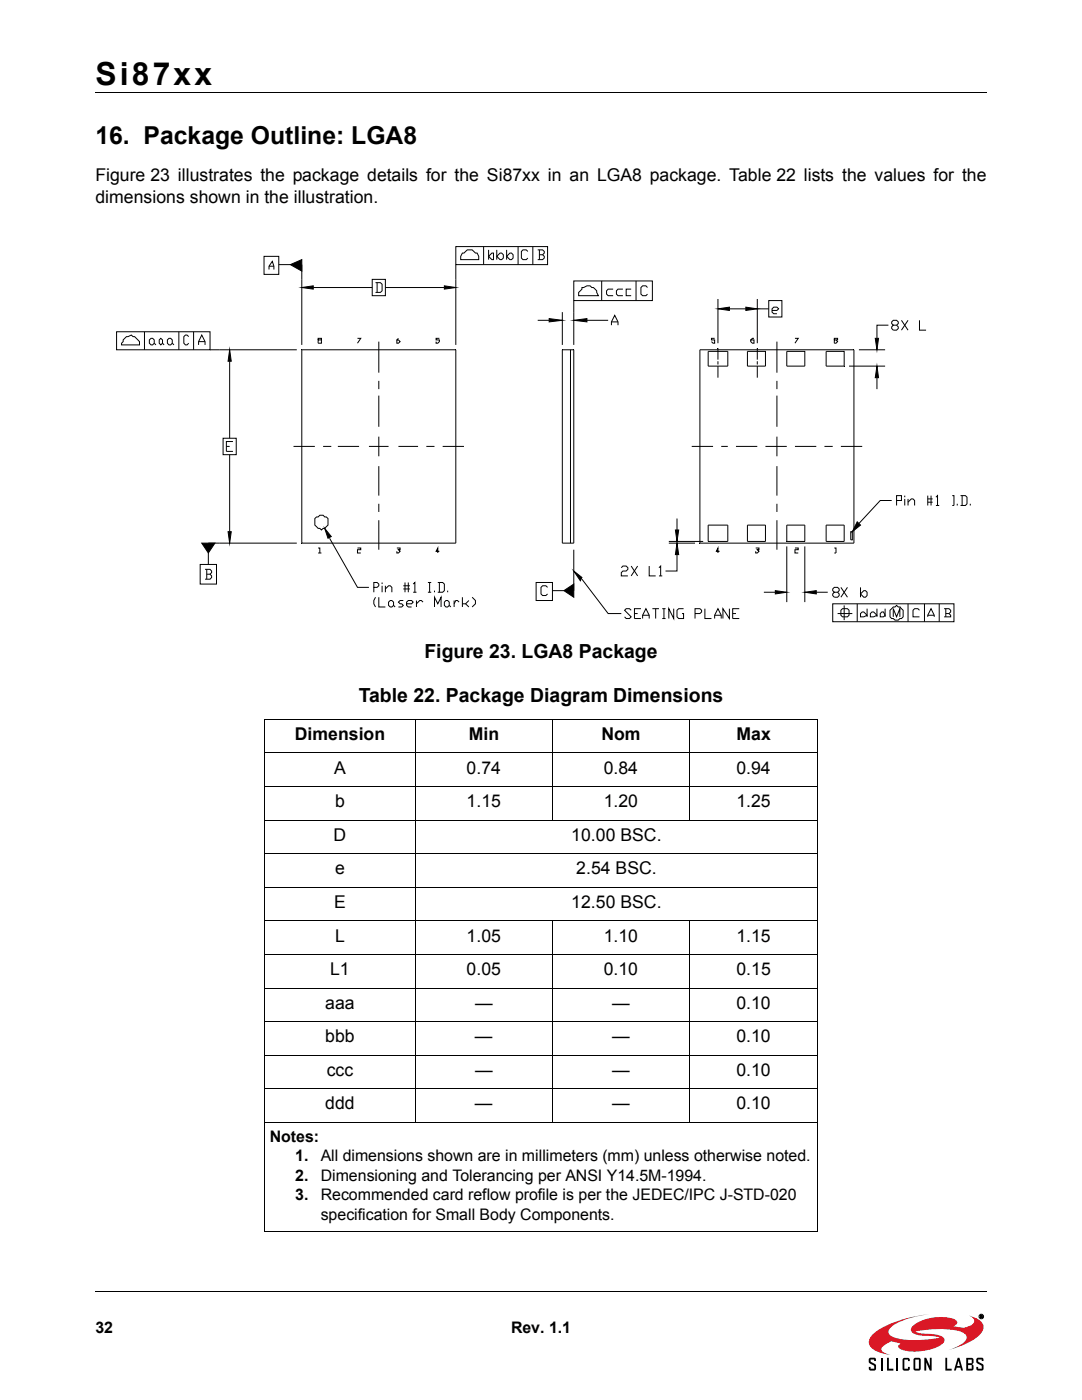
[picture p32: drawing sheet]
<svg xmlns="http://www.w3.org/2000/svg" width="216mm" height="279mm" viewBox="0 0 216 279" stroke-linecap="round" stroke-linejoin="round" font-family="sans-serif">
<defs><g id="words">
<text font-size="6.3" x="19" y="16.9">Si87xx</text>
<text font-size="4.9" x="19" y="28.7">16. Package Outline: LGA8</text>
<g font-size="3.9">
<text x="84.7" y="131.3">Figure 23. LGA8 Package</text>
<text x="71.6" y="140.1">Table 22. Package Diagram Dimensions</text>
</g>
<g font-size="3.5">
<text x="19" y="36.2">Figure 23 illustrates the package details for the Si87xx in an LGA8 package. Table 22 lists the values for the</text>
<text x="19" y="40.5">dimensions shown in the illustration.</text>
<text x="58.8" y="147.7">Dimension</text>
<text x="93.5" y="147.7">Min</text>
<text x="120" y="147.7">Nom</text>
<text x="147" y="147.7">Max</text>
<text x="66.7" y="154.4">A</text>
<text x="93.1" y="154.4">0.74</text>
<text x="120.5" y="154.4">0.84</text>
<text x="146.9" y="154.4">0.94</text>
<text x="66.9" y="161.1">b</text>
<text x="93.1" y="161.1">1.15</text>
<text x="120.5" y="161.1">1.20</text>
<text x="146.9" y="161.1">1.25</text>
<text x="66.6" y="167.8">D</text>
<text x="114" y="167.8">10.00 BSC.</text>
<text x="66.9" y="174.5">e</text>
<text x="115" y="174.5">2.54 BSC.</text>
<text x="66.7" y="181.2">E</text>
<text x="114" y="181.2">12.50 BSC.</text>
<text x="66.9" y="187.9">L</text>
<text x="93.1" y="187.9">1.05</text>
<text x="120.5" y="187.9">1.10</text>
<text x="146.9" y="187.9">1.15</text>
<text x="65.9" y="194.6">L1</text>
<text x="93.1" y="194.6">0.05</text>
<text x="120.5" y="194.6">0.10</text>
<text x="146.9" y="194.6">0.15</text>
<text x="64.9" y="201.3">aaa</text>
<text x="94.8" y="201.3">—</text>
<text x="122.1" y="201.3">—</text>
<text x="146.9" y="201.3">0.10</text>
<text x="64.9" y="208">bbb</text>
<text x="94.8" y="208">—</text>
<text x="122.1" y="208">—</text>
<text x="146.9" y="208">0.10</text>
<text x="65.2" y="214.7">ccc</text>
<text x="94.8" y="214.7">—</text>
<text x="122.1" y="214.7">—</text>
<text x="146.9" y="214.7">0.10</text>
<text x="64.9" y="221.4">ddd</text>
<text x="94.8" y="221.4">—</text>
<text x="122.1" y="221.4">—</text>
<text x="146.9" y="221.4">0.10</text>
</g>
<g font-size="3.2">
<text x="53.8" y="227.9">Notes:</text>
<text x="58.9" y="231.8">1.</text>
<text x="64" y="231.8">All dimensions shown are in millimeters (mm) unless otherwise noted.</text>
<text x="58.9" y="235.6">2.</text>
<text x="58.9" y="239.5">3.</text>
<text x="64" y="235.6">Dimensioning and Tolerancing per ANSI Y14.5M-1994.</text>
<text x="64" y="239.5">Recommended card reflow profile is per the JEDEC/IPC J-STD-020</text>
<text x="64" y="243.4">specification for Small Body Components.</text>
<text x="19" y="266">32</text>
<text x="102" y="266">Rev. 1.1</text>
</g>
</g></defs>
<path d="M19 18.4h177.8M19.1 257.8h177.8" fill="none" stroke="#000" stroke-width=".2"/>
<path d="M172.3 258.6h25v18.7h-25z" fill="#fff"/>
<path d="M174.3 266.1a21.4 21.4 0 0 1 9.7-3.6l1.5-.2a16.9 16.9 0 0 0-7.6 2.5 1.05 1.05 0 0 0-.6 1 1.05 1.05 0 0 0 .7 .9 17 17 0 0 0 8.9 .4l.6-.1a11.4 11.4 0 0 0-3.8-.5h-.4a1.42 1.42 0 0 1-1.6-1.2 2.83 2.83 0 0 1 1.9-1.6 9.2 9.2 0 0 1 7-.3 .65 .65 0 0 1 .4 .7 .65 .65 0 0 1-.7 .5l-.1 .1a4.3 4.3 0 0 0 3.3-.1 .97 .97 0 0 0 .9-.9 .97 .97 0 0 0-.8-1l-.3-.1 .5 .1a2.73 2.73 0 0 1 2.5 2.3 5.4 5.4 0 0 1-3.4 3.1l-3.8 1.4a6.3 6.3 0 0 0 3.8-2.3 1.39 1.39 0 0 0-1.4-1.5 21.1 21.1 0 0 0-8.9 0l1.1 .4a10.3 10.3 0 0 1 4.4 .7 .81 .81 0 0 1-.1 1.5 10.1 10.1 0 0 1-8.3 .9l-.5-.5 .5-.6-1.9-.4-.6 .3a1.81 1.81 0 0 0-1.3 1.4l.6 .6 1.2 .4-1.6-.3a3.4 3.4 0 0 1-2.7-2 2.19 2.19 0 0 1 .9-2z" fill="#da1826"/>
<g fill="none" stroke="#000" stroke-width=".2">
<path d="M52.7 143.6h110.5M52.7 150.3h110.5M52.7 157h110.5M52.8 143.7v102.1M82.9 143.5v80.6M110.2 143.5v20.3M137.6 143.5v20.3M163.1 143.7v102.1M52.7 163.7h110.5M52.7 170.4h110.5M52.7 177.1h110.5M52.7 183.8h110.5"/>
<path d="M52.7 190.5h110.5M52.7 197.2h110.5M110.2 183.7v40.4M137.6 183.7v40.4M52.7 203.9h110.5M52.7 210.6h110.5M52.7 217.3h110.5M52.7 224h110.5M52.7 245.9h110.5M195.6 262.5h.4l-.1 .2 .2 .3-.4-.2-.1 .2zM195.7 262.5l.3 .1-.3 .1z"/>
<circle cx="195.8" cy="262.7" r=".45"/>
</g>
<g fill="#000">
<path d="M173.5 271h.9l.4 .1v.5h-.4v-.3h-.7v.2v.2l1 .6 .1 .2v.7l-.2 .3h-1.1l-.1-.7h.3v.4h.7v-.6l-.1-.1a1.14 1.14 0 0 1-1-.7v-.5zM177 271h.4v2.2h.9v.3h-1.3zM180.1 271.2l.4-.2h.7l.3 .2v.4h-.3v-.3h-.7v1.9h.7v-.4h.3v.4l-.1 .3h-.9l-.4-.1zM184.4 271h.4l.7 1.6v-1.6h.4v2.5h-.4l-.7-1.6v1.6h-.4zM188.6 271h.4v2.2h.9v.3h-1.3zM195 271h.9l.3 .1v.5h-.3v-.3h-.7v.2v.2l1 .6 .1 .3v.6l-.2 .3h-1.1l-.2-.7h.4v.4h.7v-.6l-.2-.1a1.14 1.14 0 0 1-.9-.7v-.5z"/>
<path d="M182.3 271.2v2.1l.3 .2h.9l.2-.3v-2l-.3-.2h-.8zM182.6 271.3h.8v1.9h-.8z"/>
<path d="M191.1 271l-.8 2.5h.4l.2-.5h.7l.2 .5h.4l-.8-2.5zM191.3 271.6l.2 1h-.5z"/>
<path d="M192.8 271v2.5h1.3l.2-.3v-.7l-.3-.2 .3-.3-.1-.8-.3-.2zM193.2 271.3h.7v.8h-.7zM193.2 272.4h.7v.8h-.7z"/>
<path d="M195.6 262.5h.4l-.1 .2 .2 .3-.4-.2-.1 .2zM195.7 262.5v.2l.3-.1z"/>
</g>
<path d="M175.9 271v2.5M179 271v2.5" fill="none" stroke="#000" stroke-width=".36"/>
<path d="M21 46.6h173.9v80.1h-173.9z" fill="#fff"/>
<g fill="none" stroke="#000" stroke-width=".2">
<path d="M52.7 51.2h2.9v3.6h-2.9zM53.7 53.8v-.7l.6-.9 .4 .9v.7M53.7 53.1h1M55.6 52.8h2.3M57.9 52.8l2.3-1v2.3zM60.2 57.4l2.3-.4v.7zM60.2 52.8v16M62.5 57.4h11.8M74.3 55.8h2.6v3.2h-2.6zM74.9 56.4h1l.3 .3v1.3l-.3 .4h-1M75.2 56.4v2M76.9 57.4h11.8"/>
<path d="M88.7 57l2.3 .4-2.3 .3zM91 49.2h18.3v3.6h-18.3zM91 52.8v16M92.3 50.5h.3l.6-.6h1l.7 .6h.3l.3 .7v.6h-3.6v-.6zM96.5 49.2v3.6M97.5 51.2l.6-.7h.4v1.3h-.4zM97.5 49.9v1.9M99.1 51.2l.7-.7h.3l.3 .3v.7l-.3 .3h-.3zM99.1 49.9v1.9M101.1 51.2l.6-.7h.4l.3 .3v.7l-.3 .3h-.4zM101.1 49.9v1.9M103.4 49.2v3.6"/>
<path d="M105.3 50.2l-.3-.3h-.6l-.4 .3v1.3l.4 .3h.6l.3-.3M106.3 49.2v3.6M107.3 49.9h1l.3 .3v.3l-.3 .3M107.6 49.9v1.9M107.6 50.8h.7l.3 .4v.3l-.3 .3h-1M114.5 56.1h15.7v3.9h-15.7zM114.5 60v8.8M116.1 57.4h.4l.6-.4h.7l.3 .4a1.11 1.11 0 0 1 1 1l.3 .6h-3.9v-.6l.6-.7zM120.1 56.1v3.9M122.3 57.7h-1l-.3 .3v.7l.3 .3h1M124.3 57.7h-1l-.3 .3v.7l.3 .3h1M125.9 57.7h-1v1.3h1"/>
<path d="M126.9 56.1v3.9M129.2 57.4l-.3-.4h-.7l-.3 .4v1.3l.3 .3h.7l.3-.3M143.3 59.7v8.8M151.1 59.7v8.8M153.4 60h2.6v3.3h-2.6zM23.3 66.2h18.6v3.6h-18.6zM25.2 67.2l1-.3 .3 .3h.4l.9 1v.6h-3.5v-.3l.3-.3v-.4zM28.8 66.2v3.6M29.8 67.8l.3-.3h.4l.3 .3v.7l-.3 .3h-.4l-.3-.3zM30.8 68.5l.3 .3M32.1 67.5l.3 .3v.7l-.3 .3-.3-.3v-.7zM32.4 68.5l.3 .3"/>
<path d="M33.7 67.5h.4l.3 .3v.7l-.3 .3h-.4l-.3-.3v-.7zM34.4 68.5l.3 .3M35.7 66.2v3.6M37.7 67.2l-.4-.3h-.3l-.3 .3v1.3l.3 .3h.3l.4-.3M38.6 66.2v3.6M39.6 68.8v-.6l.7-1.3 .6 1.3v.6M39.6 68.2h1.3M41.9 69.8h17.3M45.8 72.1v15.4M45.8 69.8l.3 2.3h-.6zM60.2 69.8h30.8v38.6h-30.8zM63.5 67.8v-.3h.6v.3h-.6v.7h.6v-.7"/>
<path d="M71.3 67.5h.7l-.7 1M75.6 68.2v6.2M75.6 76v1.7M75.6 79v6.2M79.5 67.5l-.3 .3v.7h.3l.3-.3-.3-.4h-.3M87.7 67.5h-.7v.3h.7v.4l-.3 .3h-.4v-.3M107.3 63.9h2.3M109.6 63.6l2.6 .3-2.6 .3zM112.2 62.3v6.5M112.2 69.8h2.3v38.6h-2.3zM113.8 69.8v38.6M114.5 63.9l2.6-.3v.6z"/>
<path d="M117.1 63.9h4.2M122 64.9v-.7l.7-1.3 .6 1.3v.7M122 64.2h1.3M139.7 69.8h30.7v38.6h-30.7zM141.3 70.1h3.9v3h-3.9zM142.6 67.5h-.6v.3h.6v.7h-.3l-.3-.3M143.3 69.5v2.3M143.3 72.1v.6M143.3 73.1v2.3M143.3 61.6l2.2-.3v.7zM145.5 61.6h3.3M148.8 61.3l2.3 .3-2.3 .4z"/>
<path d="M149.1 70.1h3.6v3h-3.6zM150.5 67.5h-.4l-.3 .3v.4l.3 .3h.4v-.7h-.7M151.1 69.5v2.3M151.1 72.1v.6M151.1 73.1v2.3M151.1 61.6h2.3M154.1 62h.9l.4-.4-.4-.3h-.6l-.3 .3v.7l.3 .3h.6M155 68.2v6.2M155 76v1.7M155 79v6.2M157 70.1h3.6v3h-3.6zM158.6 67.5h.7l-.7 1"/>
<path d="M164.8 70.1h3.6v3h-3.6zM166.5 67.8v-.3h.6v.3h-.6v.7h.3l.3-.3-.3-.4M169.4 73.1h7.2M171.4 69.8h5.2M174.6 67.5h.7l-.3 2.3zM175 75.4v2.3M175 73.1l.3 2.3h-.7zM177.3 64.9h-2.3v2.6M178.9 64.9l.3 .3v.4l-.3 .3h-.7l-.3-.3v-.4l.3-.3h.7l.3-.3v-.4l-.3-.3h-.7l-.3 .3v.4l.3 .3M179.9 63.9l1.3 2M181.2 63.9l-1.3 2M183.5 63.9v2h1.3"/>
<path d="M44.5 87.5h2.6v3.2h-2.6zM45.2 89.1h.6M45.8 90.7v15.4M46.5 88.1h-1.3v2h1.3M58.6 89.1h4.2M64.5 89.1h1.6M67.4 89.1h4.2M73.6 89.1h3.9M75.6 87.1v4M75.6 93v5.9M79.5 89.1h3.9M85.1 89.1h1.6"/>
<path d="M88.3 89.1h4.3M138 89.1h4.3M143.9 89.1h1.3M146.9 89.1h4.2M152.7 89.1h4.3M155 87.1v4M155 93v5.9M158.6 89.1h4.3M164.5 89.1h1.7M167.8 89.1h4.2M177.9 99.9h-2.3l-4.2 4.6M178.9 99.9h1v-1h-1v2"/>
<path d="M180.5 98.9v.3M180.5 99.6v1.3M181.2 99.6v1.3M185.1 98.9v2M185.1 99.6h1M185.8 98.9v2M186.8 99.2l.3-.3v2M190 98.9h.4v2h-.4M191.7 98.9h.9l.4 .3v1.3l-.4 .4h-.9M192 98.9v2M39.9 112.6h3.3v4h-3.3zM40.3 108.4h2.6l-1.3 2z"/>
<path d="M40.9 113.6h1l.3 .4v.3l-.3 .3M41.3 113.6v2M41.3 114.6h.6l.3 .3v.4l-.3 .3h-1M41.6 110.4v2.2M41.6 108.4h17.6M45.5 106.1h.6l-.3 2.3zM62.8 103.5l1-.7h.7l.3 .4h.3l.3 .3v1.3l-.6 .7h-.3l-.4 .3-.3-.3h-.3l-.7-.7zM63.5 109.4h.3v1M63.5 110.4h.6M64.8 105.5l1.3 1.6-.7 .3zM65.8 107.4l5.5 9.8h2.3M71.3 109.4h.7v.3h-.7v.7h.7"/>
<path d="M74.6 117.2h.6l.4-.3v-.3l-.4-.4h-.6v2M74.9 119.2l-.3 .6v.7l.3 .6M75.6 119.2v1.9h1.3M75.6 100.5v1.7M75.6 103.8v5.9M76.2 116.2v.4M76.2 116.9v1.3M76.9 117.5l.6-.6h.4l.3 .3v1M76.9 116.9v1.3M79.2 109.4h.6v.3h-.3l.3 .3-.3 .4h-.3v-.4M80.5 117.5h1.3M80.5 116.9h1.3"/>
<path d="M80.5 119.8h-.7l-.3 .4 1 .6-.3 .3h-.7M80.8 116.2v2M81.5 116.2v2M82.4 116.6l.4-.4v2M82.4 118.2h.7M83.1 119.8v1.3M85.4 118.2h.6M85.4 116.2h.6M85.7 116.2v2M86.7 117.9v.3M87.4 116.2h.9l.4 .4v1.3l-.4 .3h-.9M87.7 110h-.7l.4-.6v1"/>
<path d="M87.7 116.2v2M89 119.8h.3l.3 .4v.6l-.3 .3h-.3l-.3-.3v-.6zM89.3 117.9v.3M90.6 119.8v1.3M92.3 119.2v1.9M93.6 119.8l-.7 .7h-.6M94.2 119.2l.7 .6v.7l-.7 .6M107 116.2h3.2v3.6h-3.2zM109.3 117.2l-.4-.3h-.6l-.3 .3v1.3l.3 .4h.6l.4-.4M110.2 117.9h2.3M112.5 117.9l2-1.3v2.6zM114.5 109.7v8.2"/>
<path d="M114.5 114l1.6 1.3-.3 .6zM116.1 115.6l5.2 6.8h2.7M124 113.3l.3-.3h.6l.4 .3v.3l-.4 .4h-.6l-.3 .3v.6h1.3M125.9 113l1.3 1.9M127.2 113l-1.3 1.9M129.5 113v1.9h1.3M131.5 113.3l.3-.3v1.9M131.5 114.9h.6M133.5 108.1h6.8M133.5 108.4h5.2M134.8 105.8h.6l-.3 2.3zM135.1 108.4l.3 2.3h-.6z"/>
<path d="M135.1 110.7v3.3h-2.3M135.1 103.5v2.3M141.3 104.8h3.9v3.3h-3.9zM143.6 110h-.7l.4-.6v1M149.1 104.8h3.6v3.3h-3.6zM150.8 109.4h.6v.3h-.3l.3 .3-.3 .4h-.3v-.4M152.4 118.2h2.3M154.7 117.9l2.3 .3-2.3 .3zM155 100.5v1.7M155 103.8v5.9M157 104.8h3.6v3.3h-3.6zM157 109.1v11.1"/>
<path d="M158.6 109.4h.7v.3h-.7v.7h.7M160.6 109.1v11.1M160.6 118.2l2.3-.3v.6zM162.9 118.2h2.3M164.8 104.8h3.6v3.3h-3.6zM166.5 118.2l-.3-.3v-.4l.3-.3h.6l.3 .3v.4l-.3 .3h-.6l-.3 .3v.4l.3 .3h.6l.3-.3v-.4l-.3-.3M166.5 109.4h.3v1h-.3M167.8 117.2l1.3 2M169.1 117.2l-1.3 2M169.8 106.1h.3v1.6h-.3zM171 104.1l.7 .7-1.6 1.3zM171.7 118.5l.7-.6h.3l.3 .3v.7l-.3 .3h-.3z"/>
<path d="M171.7 117.2v2M181.2 100.2l.6-.6h.4l.3 .3v1M185.1 100.2h1M186.8 100.9h.6M191 100.5v.4M193.6 100.5v.4M77.5 120.2l.4-.4h.3l.3 .4v.6l-.3 .3h-.3l-.4-.3zM78.5 120.8l.3 .3M81.1 120.5h1l.3-.3-.3-.4h-.6l-.4 .4v.6l.4 .3h.6M84.4 120.2l-.3-.4h-.3l-.7 .7M86.7 121.1v-1.9l.7 1.3 .6-1.3v1.9M89.6 120.8l.4 .3"/>
<path d="M91.6 120.2l-.3-.4h-.3l-.4 .7M92.9 120.5l.7 .6M125.9 121.8l-.3-.3h-.7l-.3 .3 1.3 1.3-.3 .3h-.7l-.3-.3M126.6 122.4h.6M127.9 121.5h-1.3v1.9h1.3M128.2 123.4v-.6l.7-1.3 .6 1.3v.6M128.2 122.8h1.3M130.2 121.5h1.3M130.8 121.5v1.9M132.1 123.4h.7M132.1 121.5h.7M132.5 121.5v1.9"/>
<path d="M134.4 121.5v1.9l-.9-1.9v1.9M136.4 121.5h-1l-.3 .3v1.3l.3 .3h1v-1h-.3M138.7 122.4h1l.3-.3v-.3l-.3-.3h-1v1.9M140.7 121.5v1.9h1.3M142.6 123.4v-.6l.7-1.3 .6 1.3v.6M142.6 122.8h1.3M145.5 121.5v1.9l-1.2-1.9v1.9M146.2 122.4h.7M147.5 121.5h-1.3v1.9h1.3M166.2 120.5h24.2v3.6h-24.2zM167.1 122.4h3M168.1 121.5h1a1.18 1.18 0 0 1 0 1.6h-1l-.3-.3v-1z"/>
<path d="M168.4 120.8v3M171 120.5v3.6M171.7 122.4l.3-.3h.4l.6 .7-.6 .3h-.7zM173 121.5v1.6M173.7 122.4l.3-.3h.3l.7 .7-.7 .3h-.6zM175 121.5v1.6M176 122.1h.3l.3 .7-.3 .3h-.7v-.7zM176.6 121.5v1.6M177.6 121.8l.6-.7h.4l.3-.3 .3 .3h.4l.6 .7v1.3l-1 .7h-.6l-.4-.4h-.3l-.3-.3zM178.2 123.1v-1.6l.7 1.6 .7-1.6v1.6M181.2 120.5v3.6M183.5 121.8l-.3-.3h-.7l-.3 .3v1.3h1.3"/>
<path d="M184.5 120.5v3.6M185.1 123.1v-.3l.7-1.3 .6 1.3v.3M185.1 122.8h1.3M187.4 120.5v3.6M188.4 121.5h1l.3 .3v.3l-.3 .3M188.7 122.4h.7l.3 .4v.3h-1.3M188.7 121.5v1.6"/>
</g>
<g fill="#000">
<path d="M57.9 52.8l2.3-1v2.3zM60.2 57.4l2.3-.4v.7zM88.7 57l2.3 .4-2.3 .3zM45.8 69.8l.3 2.3h-.6zM109.6 63.6l2.6 .3-2.6 .3zM114.5 63.9l2.6-.3v.6zM143.3 61.6l2.2-.3v.7zM148.8 61.3l2.3 .3-2.3 .4zM175 73.1l.3 2.3h-.7zM174.6 67.5h.7l-.3 2.3zM40.3 108.4h2.6l-1.3 2zM45.5 106.1h.6l-.3 2.3z"/>
<path d="M64.8 105.5l1.3 1.6-.7 .3zM112.5 117.9l2-1.3v2.6zM114.5 114l1.6 1.3-.3 .6zM134.8 105.8h.6l-.3 2.3zM135.1 108.4l.3 2.3h-.6zM154.7 117.9l2.3 .3-2.3 .3zM160.6 118.2l2.3-.3v.6zM171 104.1l.7 .7-1.6 1.3z"/>
</g>
<use href="#words"/>
</svg>
